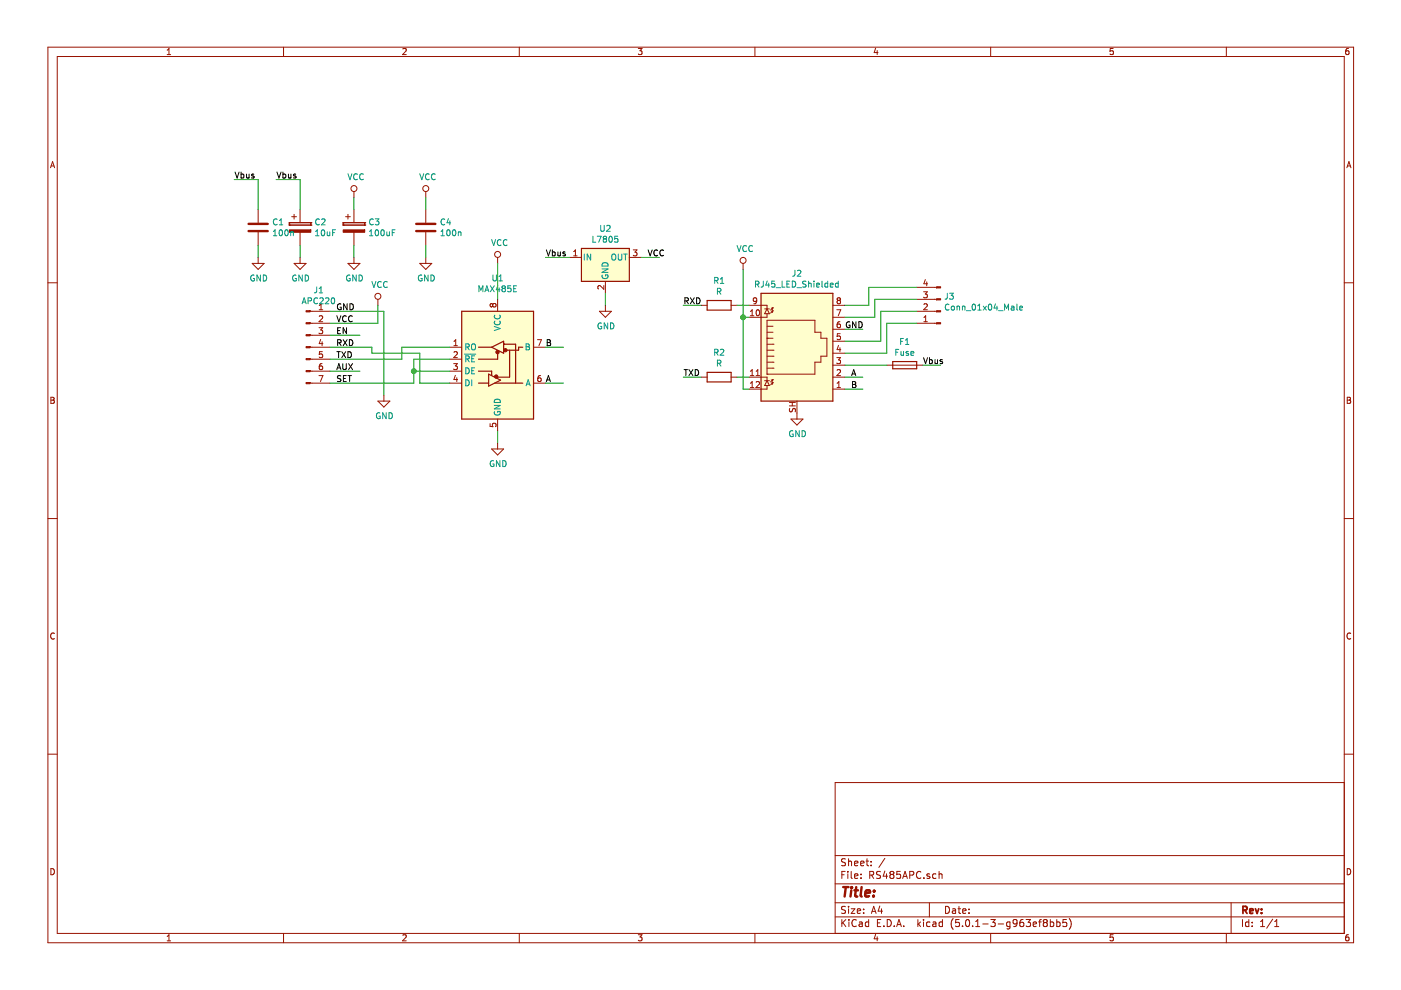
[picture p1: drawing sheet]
<svg xmlns="http://www.w3.org/2000/svg" width="297mm" height="210mm" viewBox="0 0 297 210" stroke-linecap="round" stroke-linejoin="round" font-family="sans-serif">
<g fill="#981200" stroke="#981200" stroke-width=".21">
<path d="M64.9 81.1h.9v.3h-.9z" fill-rule="evenodd"/>
<path d="M64.9 78.6h.9v.2h-.9z" fill-rule="evenodd"/>
<path d="M64.9 76h.9v.3h-.9z" fill-rule="evenodd"/>
<path d="M64.9 73.5h.9v.2h-.9z" fill-rule="evenodd"/>
<path d="M64.9 71h.9v.2h-.9z" fill-rule="evenodd"/>
<path d="M64.9 68.4h.9v.3h-.9z" fill-rule="evenodd"/>
<path d="M64.9 65.9h.9v.2h-.9z" fill-rule="evenodd"/>
<path d="M72.8 48.7h4.5v.5h-4.5z" fill-rule="evenodd"/>
<path d="M61.3 48.7h4.6v.5h-4.6z" fill-rule="evenodd"/>
<path d="M198.6 60.8h.8v.3h-.8z" fill-rule="evenodd"/>
<path d="M198.6 63.3h.8v.3h-.8z" fill-rule="evenodd"/>
<path d="M198.6 65.9h.8v.2h-.8z" fill-rule="evenodd"/>
<path d="M198.6 68.4h.8v.3h-.8z" fill-rule="evenodd"/>
<circle cx="105.2" cy="79.8" r=".36"/>
<circle cx="105.5" cy="74.7" r=".36"/>
<circle cx="107.2" cy="74.3" r=".36"/>
</g>
<g fill="none" stroke="#981200" stroke-width=".21">
<path d="M10.2 10h276.8v189.9h-276.8zM12.1 12h272.9v185.9h-272.9zM35.4 11.6h.8M35.4 10.6l.4-.3v1.3M60.1 10v2M85.4 10.4l.5-.1 .2 .3-.8 1h.8M110.1 10v2M135.3 10.3h.8l-.4 .5 .4 .1v.5l-.2 .2-.6-.2M160.1 10v2M185.6 10.2l-.3 .9h.9M186 10.7v.9M210 10v2"/>
<path d="M236 10.3h-.6l-.1 .6 .7-.1v.6l-.2 .2-.5-.2M260 10v2M285.9 10.3h-.4l-.1 .3-.1 .7 .2 .3 .5-.2-.1-.6h-.4l-.2 .2M10.7 35.6l.4-1.3 .5 1.3M10.8 35.2h.7M285.6 35.6l.4-1.3 .4 1.3M285.7 35.2h.6M10.2 60h1.9M53.5 55.8h2.5l-1.3 1.3zM54.7 44.4v2.8M54.7 49.2v2.8M54.7 54.6v1.2"/>
<path d="M61.3 47.2h.1M61.3 47.7h.1M61.3 47.7h4.6M61.3 47.2h4.6M61.3 47.2v.5M61.8 45.9h1.1M62.4 55.8h2.5l-1.3 1.3zM62.4 45.4v1.1M63.6 44.4v2.8M63.6 49.2v2.8M63.6 54.6v1.2M65.9 47.7h.1"/>
<path d="M65.9 47.2h.1M65.9 47.2v.5M72.8 47.2h.1M72.8 47.7h.1M72.8 47.2v.5M72.8 47.7h4.5M72.8 47.2h4.5M73.3 45.9h1M73.8 55.8h2.5l-1.3 1.3zM73.8 45.4v1.1M75 40.6v1.3M75 44.4v2.8"/>
<path d="M75 49.2v2.8M75 54.6v1.2M77.3 47.7h.1M77.3 47.2h.1M77.3 47.2v.5M89 55.8h2.5l-1.2 1.3zM90.3 40.6v1.3M90.3 44.4v2.8M90.3 49.2v2.8M90.3 54.6v1.2M105.5 54.6v1.2M120.7 54.6h2.6"/>
<path d="M121.6 54.2h.8M121.6 53.3l.4-.3v1.2M128.4 59.7v2.5M133.4 54.6h2.6M134.3 53h.8l-.5 .5 .4 .1 .1 .4-.3 .2-.5-.1M157.5 55.8v1.3M196.2 59.3l-.3 .9h.8M196.5 59.8v.8M285 60h2M65.8 78.7h4.2M65.8 76.2h4.2M65.8 73.6h4.2"/>
<path d="M65.8 71.1h4.2M65.8 68.5h4.2M65.8 66h4.2M67.6 69.5h.8l-.4 .5 .3 .1 .1 .4-.2 .2-.6-.1M67.6 79.6h.9l-.6 1.3M67.7 65.7h.7M67.7 64.8l.4-.4v1.3M67.7 67.1l.5-.2 .2 .4-.8 .9h.8M68 72l-.3 .9h.8M68.3 77.1h-.2a.79 .79 0 0 0-.2 1.3l.4-.1 .1-.5-.2-.2h-.3l-.2 .2M68.3 72.5v.8M68.3 74.6h-.5l-.1 .6 .5-.2 .2 .3v.3l-.2 .2-.5-.1"/>
<path d="M80.1 63.5v1.2M95.4 78.7h2.5M95.4 76.2h2.5M95.4 73.6h2.5M96.2 77.1h.8l-.5 .5 .4 .1 .1 .4-.3 .3-.5-.2M96.2 74.7l.5-.1 .3 .3-.8 .9h.8M96.2 73.3h.8M96.2 72.4l.4-.4v1.3M96.5 79.6l-.3 .9h.8M104.5 64.6l-.3-.2-.3 .2v.2l.3 .3 .3-.3M104.5 64.6l.2-.2h.2l.3 .2-.1 .4-.2 .1h-.2l-.2-.3M104.5 64.6v.2"/>
<path d="M105.5 63.5v2.5M106.8 73h.1M113.1 73.6h2.6M114 72h.8l-.5 1.3M114.6 79.6h-.2a.79 .79 0 0 0-.1 1.3h.3l.1-.5-.2-.3h-.2l-.3 .3M127.1 66h2.5l-1.2 1.3zM128 60.5v.8l-.9-.8-.3 .3 .1 .5M128.4 64.7v1.3M148.7 80h1.2M148.7 64.7h1.2M155 80h1.3M155 64.7h1.3"/>
<path d="M158.8 80h3.8v.7M158.8 64.7h3.8v.8M159.1 66.9h.7M159.1 79.6h.7M159.1 66l.4-.3v1.2M159.1 78.7l.4-.3v1.2M160.3 79.6h.7M160.3 78.7l.4-.3v1.2M160.3 63.2h-.5l-.1 .5 .3 .2h.3l.1-.2M160.3 63.2l.1 .1M160.4 63.3v.8l-.2 .3h-.4M160.4 65.8l.2-.1a.67 .67 0 0 1 .5 .6 .67 .67 0 0 1-.5 .6l-.3-.4z"/>
<path d="M162.1 65.5h1M162.6 71.7h.1M162.6 79.3h.1M162.6 66.5v.8h-3.8M162.6 67.9h10.2v2.5h1.2v1.3h1.3v3.8h-1.3v1.3h-1.2v2.5h-10.2zM162.6 70.4h1.3M162.6 69.2h1.3M162.6 78.1h1.3M162.6 76.8h1.3M162.6 75.5h1.3M162.6 74.3h1.3M162.6 73h1.3"/>
<path d="M162.6 71.7h1.3M162.6 65.5l.5 1h-1zM163.9 78.1h.1M163.9 76.8h.1M163.9 75.5h.1M163.9 74.3h.1M163.9 73h.1M163.9 65.9l-.1 .4M163.9 65.2l-.1 .4M163.9 65.9l-.5 .5M163.9 65.9l-.4 .1M163.9 65.2l-.5 .5"/>
<path d="M163.9 65.2l-.4 .2M176.6 80h2.5M176.6 67.3h2.5M176.6 64.7h2.5M176.6 77.4h2.5M176.6 74.9h2.5M176.6 72.3h2.5M176.6 69.8h2.5M177.4 65.7h.9l-.6 1.2M177.4 75.8h.8l-.4 .5 .3 .1 .1 .5-.2 .2-.6-.1M177.5 78.5l.5-.1 .2 .3-.8 .9h.8M177.7 63.7l-.2 .2v.3l.2 .2h.4l.1-.2v-.3l-.2-.2"/>
<path d="M177.7 63.7l-.2-.3 .2-.3h.3l.2 .3-.2 .3M177.7 63.7h.3M177.8 73.2l-.3 .9h.8M178.1 68.2h-.2a.79 .79 0 0 0-.2 1.3l.4-.1 .1-.5-.2-.2h-.3l-.2 .2M178.1 73.7v.9M178.1 70.7h-.5l-.1 .7 .5-.2 .2 .3v.3l-.2 .2-.5-.1M188 77.4h7.6M194.4 68.5h4.2M194.4 66h4.2M194.4 60.9h4.2M194.4 63.5h4.2M195.8 61.9h.8l-.4 .4 .3 .2 .1 .4-.2 .2-.6-.1"/>
<path d="M195.9 64.5l.5-.1 .2 .4-.8 .9h.8M195.9 68.2h.7M195.9 67.3l.4-.4v1.3M10.8 84.2h.4l.3 .3-.3 .3 .3 .3-.2 .4h-.5zM10.8 84.8h.4M65.8 81.2h4.2M80.1 85h2.6l-1.3 1.3zM81.4 83.8v1.2M95.4 81.2h2.5M96.8 80.1v.8M103.9 89.8v.6l.6 .1-.1-.5 .2-.3h.3l.3 .3-.2 .5M104.2 95.2h2.6l-1.3 1.3z"/>
<path d="M105.5 88.8v2.6M105.5 93.9v1.3M113.1 81.2h2.6M159.1 82.2h.7M159.1 81.3l.4-.4v1.3M160.3 81l.5-.1 .2 .4-.7 .9h.7M162.1 80.7h1M162.6 81.7v.8h-3.8M162.6 80.7l.5 1h-1zM163.9 81.1l-.1 .4M163.9 80.5l-.1 .4M163.9 81.1l-.5 .5"/>
<path d="M163.9 81.1l-.4 .1M163.9 80.5l-.5 .5M163.9 80.5l-.4 .1M167.4 86.1h1.2M167.4 85.3h1.2M167.4 86.6v.5l.1 .2h.4l.2-.6 .3-.1 .2 .2v.5M167.7 88.8h2.5l-1.2 1.3zM168 85.3v.8M169 85v3.8M176.6 82.5h2.5M177.5 82.2h.7M177.5 81.3l.4-.4v1.3"/>
<path d="M285.6 84.2h.5l.2 .3-.2 .3 .3 .3-.2 .4h-.6zM285.6 84.8h.5M10.2 109.9h1.9M285 109.9h2M11.5 134.3a.58 .58 0 0 0-.8 .5 .58 .58 0 0 0 .8 .6M286.4 134.3a.58 .58 0 0 0-.8 .5 .58 .58 0 0 0 .8 .6M10.2 159.9h1.9M285 159.9h2M285 165.9h-107.9v32M10.8 184.2a.65 .65 0 0 1 .7 .6 .65 .65 0 0 1-.7 .7zM35.4 198.5l.4-.3v1.3M35.4 199.5h.8"/>
<path d="M60.1 197.9v2M85.4 198.3l.5-.1 .2 .3-.8 1h.8M110.1 197.9v2M135.3 198.2h.8l-.4 .5 .4 .1v.6l-.2 .1-.6-.1M160.1 197.9v2M177.1 194.4h107.9M177.1 191.4h107.9M177.1 187.4h107.9M177.1 181.4h107.9M178.5 185.5h.5M178.5 195v1.5M178.7 195.6l.6 .9"/>
<path d="M179.2 184.8h-.7v1.5M179.3 192.2h-.6l-.3 .2 .1 .4 .7 .3v.4l-.2 .2-.6-.1M179.3 182.1h-.6l-.3 .2 .1 .4 .7 .3v.4l-.2 .2-.6-.1M179.3 195l-.8 .8M179.8 184.8v.1M179.8 185.3v1M179.9 182.1v1.5M179.9 192.2v.1M179.9 192.7v1M179.9 182.7l.2-.1h.4v1M180 195v.1M180 195.5v1"/>
<path d="M180.5 192.7h.8l-.8 1h.8M180.5 184.8v1.3l.2 .2M181.2 185.8l.7-.2-.1-.3h-.4l-.2 .2 .1 .7h.5M181.2 183.1l.7-.2-.1-.3h-.4l-.2 .2 .1 .7h.5M181.5 195.1a.59 .59 0 0 0-.7 0 .59 .59 0 0 0-.2 .7 .56 .56 0 0 0 .3 .6 .56 .56 0 0 0 .6-.1M181.8 193.2l.7-.2-.1-.2-.4-.1-.2 .2v.7h.6M182.2 195.5h.6v1M182.5 183.1l.7-.2-.1-.3h-.4l-.2 .2 .1 .7h.5M182.6 186.1v.2M182.6 185.3v.2M182.8 195.8l-.5 .1-.2 .2 .2 .4 .5-.1M183.1 193.5v.2"/>
<path d="M183.1 192.8v.1M183.6 182.6h.6M183.8 182.1v1.3l.4 .2M184.2 195.5h-.5l-.2 .2v.6l.2 .2 .5-.1M184.2 195v1.5M184.4 185.5h.7l.1-.6-.2-.1h-.6v1.5M184.7 183.4v.2M184.7 182.6v.2M184.8 193.7l.4-1.5 .5 1.5M184.8 185.5l.4 .8M184.9 193.2h.7M185.6 198.1l-.3 .9h.9"/>
<path d="M186 198.6v.9M186 195.7h.5M186.5 192.1l-.3 1.1h.9M186.7 184.8h-.6l-.3 .2 .1 .3 .7 .4v.4l-.2 .2-.6-.1M186.7 195h-.7v1.5h.7M186.9 192.7v1M187.4 196.3v.2M187.6 184.7l-.4 1.1h1M187.6 182l-1.3 1.9M188 185.3v1M188.1 195a.76 .76 0 0 1 .9 .7 .76 .76 0 0 1-.9 .8zM189 185.4l-.3-.3 .3-.3h.3l.2 .2-.2 .4"/>
<path d="M189 185.4l-.3 .3v.4l.3 .2h.3l.2-.3v-.3l-.2-.3M189 185.4h.3M189.6 196.3v.2M190.1 196.5l.5-1.5 .5 1.5M190.2 196h.8M190.9 184.8h-.7l-.1 .7 .7-.1 .2 .2-.1 .5-.2 .2-.6-.2M191.4 186.3l.5-1.5 .5 1.5M191.5 185.8h.7M191.6 196.3v.2M192.9 185.5h.7l.1-.2v-.4l-.2-.1h-.6v1.5M194.6 195v1.5M194.7 195.9l.5 .6"/>
<path d="M195.2 195.5l-.6 .5M195.2 184.9a.71 .71 0 0 0-1 .5 .71 .71 0 0 0 .8 .9l.2-.2M195.8 195v.1M195.8 195.5v1M195.9 186.1v.2M197 191.4v3M197.1 185.3h-.4l-.2 .2 .1 .2 .5 .1v.4h-.6M197.2 195.5h-.5l-.2 .2v.6l.2 .2 .5-.1M197.8 195.5h.6v1M198.4 195.8l-.7 .3 .3 .4 .4-.1M198.4 185.3h-.4l-.3 .2 .1 .6 .2 .2 .4-.1M199.1 184.8v1.5"/>
<path d="M199.1 185.4l.2-.1h.4v1M199.8 195.5h-.4l-.3 .2 .1 .6 .2 .2 .4-.1M199.8 195v1.5M200.5 192.2a.75 .75 0 0 1 .8 .7 .75 .75 0 0 1-.8 .8zM202 192.8h.5l.1 .9M202.1 194.8a1.71 1.71 0 0 0 0 2.2M202.6 193l-.5 .1-.2 .2 .2 .4 .5-.1M203.1 192.7h.6M203.3 192.2v1.3l.4 .2M203.4 195h-.7l-.1 .7 .7-.1 .1 .2v.5l-.2 .2-.6-.2M204.1 196.3v.2M204.1 193.2l.7-.2-.1-.2-.4-.1-.2 .2 .1 .7h.5"/>
<path d="M204.9 195h.2a.81 .81 0 0 1 .5 .7 .81 .81 0 0 1-.5 .8 .95 .95 0 0 1-.2-1.5zM205.4 193.5v.2M205.4 192.8v.1M206.2 196.3v.2M206.9 196.5h.8M206.9 195.4l.4-.4v1.5M208.4 195.9h1.1M210 197.9v2M210.1 195h.9l-.5 .5 .4 .2v.6l-.2 .2-.6-.2M211.6 195.9h1.2M214.1 195.5h-.4l-.3 .2 .1 .6 .2 .2 .4-.1M214.1 195.5v1.3l-.2 .2-.4-.1"/>
<path d="M215.6 195.6l-.3 .3-.4-.1-.1-.7 .5-.1 .3 .2v.9l-.3 .3-.4 .1M216.9 195h-.4a1.16 1.16 0 0 0-.2 1.4l.5 .1 .2-.2 .1-.5-.3-.3-.5 .1-.1 .2M217.6 195h.9l-.5 .5 .4 .2v.6l-.2 .2-.6-.2M219.1 196l.7-.2-.1-.3h-.4l-.2 .2v.7h.6M220.2 195.5h.6M220.8 195l-.4 .2v1.3M221.5 195.6l-.3 .3 .1 .4 .2 .2 .4-.1 .2-.2v-.3l-.3-.3M221.5 195.6l-.3-.3 .3-.3h.4l.2 .2-.3 .4M221.5 195.6h.3M222.7 195.5h.4l.3 .2-.1 .6-.2 .2-.4-.1M222.7 195v1.5M224.1 195.5h.4l.3 .2-.1 .6-.2 .2-.4-.1"/>
<path d="M224.1 195v1.5M226.1 195h-.7l-.1 .7 .8-.1 .1 .2-.1 .5-.2 .2-.6-.2M226.7 194.8a1.71 1.71 0 0 1 0 2.2M236 198.2h-.6l-.1 .6 .7-.1v.7l-.2 .1-.5-.1M260 197.9v2M261 191.4v6.5M263.4 195v1.5M264.8 195.5h-.5l-.2 .2 .1 .7h.6M264.8 195v1.5M265.5 196.3v.2M265.5 195.5v.2M267.3 196.5h.8"/>
<path d="M267.3 195.4l.4-.4v1.5M269.8 194.9l-1.2 1.9M270.3 196.5h.8M270.3 195.4l.4-.4v1.5M285.6 184.2a.65 .65 0 0 1 .8 .6 .65 .65 0 0 1-.8 .7zM285.9 198.2h-.4l-.1 .3-.1 .7 .2 .3 .5-.1-.1-.7h-.4l-.2 .2"/>
<circle cx="75" cy="40" r=".63"/>
<circle cx="90.3" cy="40" r=".63"/>
<circle cx="105.5" cy="53.9" r=".63"/>
<circle cx="157.5" cy="55.2" r=".63"/>
<circle cx="80.1" cy="62.8" r=".63"/>
</g>
<g fill="none" stroke="#009596" stroke-width=".21">
<path d="M73.8 36.8l.4 1.3 .4-1.3M75.8 37a.56 .56 0 0 0-.8 .5 .56 .56 0 0 0 .8 .5M77 37a.56 .56 0 0 0-.8 .5 .56 .56 0 0 0 .8 .5M89 36.8l.4 1.3 .4-1.3M91 37a.56 .56 0 0 0-.8 .5 .56 .56 0 0 0 .8 .5M92.3 37a.56 .56 0 0 0-.8 .5 .56 .56 0 0 0 .8 .5M53.9 58.4a.59 .59 0 0 0-.7 .6 .59 .59 0 0 0 .7 .5v-.5h-.2M55.2 58.3v1.3l-.7-1.3v1.3M55.8 58.3a.64 .64 0 0 1 .7 .6 .64 .64 0 0 1-.7 .7zM58 50h.7M58 49.1l.3-.4v1.3M58.7 46.5a.56 .56 0 0 0-.7 .5 .56 .56 0 0 0 .7 .5"/>
<path d="M59.2 47.7h.8M59.2 46.8l.4-.4v1.3M59.3 48.8l.2-.1a.69 .69 0 0 1 .4 .6 .69 .69 0 0 1-.4 .7l-.3-.5zM59.7 48.8h.1M60.5 48.8l.2-.1a.67 .67 0 0 1 .4 .6 .67 .67 0 0 1-.4 .7l-.3-.5zM61.6 49.1v.9M61.6 49.3l.5-.1 .1 .8M62.8 58.4a.59 .59 0 0 0-.8 .6 .59 .59 0 0 0 .8 .5v-.5h-.2M64.1 58.3v1.3l-.7-1.3v1.3M64.7 58.3a.64 .64 0 0 1 .7 .6 .64 .64 0 0 1-.7 .7zM66.9 50h.7M66.9 49.1l.4-.4v1.3"/>
<path d="M67.7 46.5a.56 .56 0 0 0-.8 .5 .56 .56 0 0 0 .8 .5M68.2 46.5l.5-.1 .2 .4-.8 .9h.8M68.2 48.8l.2-.1a.67 .67 0 0 1 .5 .6 .67 .67 0 0 1-.5 .7l-.3-.5zM69.4 49.1v.8h.5M69.9 49.1v.9M70.5 49.3h.5M71.1 48.7h-.6v1.3M74.2 58.4a.59 .59 0 0 0-.7 .6 .59 .59 0 0 0 .7 .5l.1-.5h-.3M75.5 58.3v1.3l-.7-1.3v1.3M76.1 58.3a.64 .64 0 0 1 .7 .6 .64 .64 0 0 1-.7 .7zM78.3 50h.8M78.3 49.1l.4-.4v1.3"/>
<path d="M78.9 59.7l.4 1.3 .4-1.3M79.1 46.5a.56 .56 0 0 0-.8 .5 .56 .56 0 0 0 .8 .5M79.6 46.4h.7l-.4 .5 .4 .1v.4l-.2 .3-.5-.2M79.7 48.8l.1-.1a.67 .67 0 0 1 .5 .6 .67 .67 0 0 1-.5 .7l-.3-.5zM80.8 59.8a.56 .56 0 0 0-.8 .5 .56 .56 0 0 0 .8 .5M80.9 48.8l.2-.1a.69 .69 0 0 1 .4 .6 .69 .69 0 0 1-.4 .7l-.3-.5zM82 49.1l.1 .8h.5M82.1 59.8a.56 .56 0 0 0-.8 .5 .56 .56 0 0 0 .8 .5M82.6 49.1v.9M83.2 49.3h.4M83.8 48.7h-.6v1.3M89.4 58.4a.59 .59 0 0 0-.7 .6 .59 .59 0 0 0 .7 .5l.1-.5h-.3"/>
<path d="M90.8 58.3v1.3l-.8-1.3v1.3M91.4 58.3a.64 .64 0 0 1 .7 .6 .64 .64 0 0 1-.7 .7zM93.5 50h.7M93.5 49.1l.4-.4v1.3M94.3 46.5a.56 .56 0 0 0-.8 .5 .56 .56 0 0 0 .8 .5M94.8 48.8l.2-.1a.69 .69 0 0 1 .4 .6 .69 .69 0 0 1-.4 .7l-.3-.5zM95.1 46.4l-.3 .8h.8M95.4 46.8v.9M96 48.8l.2-.1a.67 .67 0 0 1 .5 .6 .67 .67 0 0 1-.5 .7l-.3-.5zM97.2 49.3l.5-.1v.8M97.2 49.1v.9M104.2 50.8l.5 1.3 .4-1.3"/>
<path d="M104.5 58.3v1l.3 .3 .3-.1 .2-.2v-1M105.8 59.6h.7M105.8 58.6l.4-.3v1.3M106.2 50.9a.56 .56 0 0 0-.8 .5 .56 .56 0 0 0 .8 .5M107.5 50.9a.56 .56 0 0 0-.8 .5 .56 .56 0 0 0 .8 .5M123.9 53.9v1.2M125.2 53.9v1.2l-.7-1.2v1.2M125.7 50.1v1.3h.6M126.6 50.1h.9l-.6 1.3M127.4 47.8v1l.2 .2h.4l.1-.2v-1M127.6 57h1.3l-1.3 .8h1.3M127.7 58.3a.57 .57 0 0 0 .6 .8 .57 .57 0 0 0 .5-.8h-.4v.2"/>
<path d="M127.8 55.8a.67 .67 0 0 1 .8-.1 .67 .67 0 0 1 .3 .7h-1.3zM128.1 50.6l-.2 .3v.2l.2 .3h.3l.2-.3v-.4l-.2-.1M128.1 50.6l-.2-.2 .2-.3 .5 .1v.3l-.2 .1M128.1 50.6h.3M128.6 47.9l.5-.1 .3 .3-.8 .9h.8M129.2 50.2l.2-.1a.67 .67 0 0 1 .4 .6 .67 .67 0 0 1-.4 .7l-.3-.5zM129.8 54l.2-.1h.4a.78 .78 0 0 1-.1 1.2l-.5-.1zM131 50.1h-.6l-.1 .6 .2-.1h.4l.1 .6-.2 .2-.5-.2M131.1 53.9v1l.2 .2h.4l.1-.2v-1M132.2 53.9h.8M132.6 53.9v1.2M151.5 59.5l.7-.1v-.5l-.7-.1v1.3"/>
<path d="M151.8 59.5l.4 .6M152.7 59.2l.4-.4v1.3M156.3 52.1l.4 1.2 .4-1.2M158.3 52.2a.56 .56 0 0 0-.8 .5 .56 .56 0 0 0 .8 .5M159.5 52.2a.56 .56 0 0 0-.8 .5 .56 .56 0 0 0 .8 .5M161.8 59.6v.9l-.2 .3-.2 .1M162.7 59.6l-.3 .8h.8M164.2 59.6h-.6v.6l.2-.1 .4 .1v.5l-.1 .2-.5-.2M165.8 59.6v1.3h.6M167.4 59.6h-.6v1.3h.6M168 59.6a.64 .64 0 0 1 .7 .6 .64 .64 0 0 1-.7 .7zM168.5 57.3v.9l-.1 .3-.3 .1"/>
<path d="M169.1 57.4l.5-.1 .2 .4-.8 .9h.8M170.9 59.7l-.5-.1-.2 .1 .1 .5 .5 .1 .1 .3-.3 .3-.4-.1M171.4 59.6v1.3M172.6 59.6v.1M174.3 59.6v1.1l.2 .2M175.5 59.6v1.2h-.5l-.1-.6 .6-.1M177.7 59.6v1.2h-.5v-.6l.5-.1M64.1 64.4l.4-1.3 .4 1.3M64.2 64h.6M65.3 63.8l.7-.1v-.4l-.7-.2v1.3M67.1 60.8v.9l-.1 .3-.3 .1M67.3 63.3a.56 .56 0 0 0-.8 .5 .56 .56 0 0 0 .8 .5"/>
<path d="M67.7 62.1h.7M67.7 61.2l.4-.4v1.3M67.8 63.3l.5-.2 .2 .4-.7 .9h.7M69 63.3l.5-.2 .2 .4-.7 .9h.7M70.3 63.3l.2-.2a.67 .67 0 0 1 .5 .7 .67 .67 0 0 1-.5 .6l-.3-.5zM98.5 75.1h2.4M98.8 73.6l.6-.1v-.5l-.6-.1v1.3M98.8 76.1l.6-.1v-.4l-.6-.2v1.3M98.8 78a.64 .64 0 0 1 .7 .6 .64 .64 0 0 1-.7 .7zM99.1 73.6l.4 .6M99.1 76.1l.4 .6M100 73.1l.3-.2a.44 .44 0 0 1 .5 .4v.7l-.5 .2-.3-.2z"/>
<path d="M100 76.1h.5M100 78.6h.5M100.6 75.4h-.6v1.3h.6M100.6 78h-.6v1.3h.6M101.5 61.9v-1.3l.5 .9 .4-.9v1.3M102.8 61.9l.4-1.3 .5 1.3M102.9 61.5h.6M104 60.6l.8 1.3M104.8 69.2l1.3 .5-1.3 .4M104.8 60.6l-.8 1.3M104.9 66.8a.56 .56 0 0 0 .5 .8 .56 .56 0 0 0 .5-.8M104.9 68.1a.56 .56 0 0 0 .5 .8 .56 .56 0 0 0 .5-.8"/>
<path d="M105.5 60.5l-.3 .9h.8M105.8 61v.9M106.7 61.2l-.3-.3 .3-.3 .4 .1v.3l-.2 .2M106.7 61.2l-.3 .2v.2l.3 .3 .3-.1 .2-.2-.1-.3-.2-.1M106.7 61.2h.2M108.3 60.6h-.6l-.1 .6 .5-.1 .3 .2v.3l-.3 .3-.5-.2M108.9 61.2h.4M109.5 60.6h-.6v1.3h.6M111.5 72.9h.5l.2 .3-.2 .3 .3 .2-.1 .4-.7 .1zM111.5 73.5h.5M127.5 68.5a.59 .59 0 0 0-.7 .6 .59 .59 0 0 0 .7 .6l.1-.5h-.3M128.8 68.5v1.2l-.7-1.2v1.2"/>
<path d="M129.4 68.5a.64 .64 0 0 1 .8 .6 .64 .64 0 0 1-.8 .6zM151.5 74.7l.7-.1v-.4l-.7-.2v1.3M151.8 74.7l.4 .6M152.1 61.8l.7-.1v-.4l-.7-.2v1.3M152.1 77l.7-.1v-.4l-.7-.1v1.2M152.4 77l.4 .6M152.4 61.8l.4 .6M152.7 60.1h.8M152.7 74.2l.5-.2 .3 .4-.8 .9h.8M160.2 60.3l.6-.1 .1-.2-.1-.3-.6-.1v1.3M160.5 60.3l.4 .6M163 60v.9"/>
<path d="M164.6 61h.9M166.8 60.2h.5M169 61h.9M171.4 60.2l.5-.1 .1 .8M172.6 60v.9M173.1 60.4l.6-.1v-.2l-.4-.1-.2 .2 .1 .6h.5M176 60.4l.6-.1v-.2l-.4-.1-.2 .2 .1 .6h.5M189.9 74.7h.4M190.5 74.1h-.6v1.2M191 72.4h.4M191 74.5l.1 .8 .5-.1M191.6 71.8h-.6v1.2"/>
<path d="M191.6 74.5v.8M192 73h.7M192 72.1l.4-.3v1.2M192.6 74.6l-.3-.1-.2 .2 .1 .2 .4 .1v.3h-.5M193.1 74.9l.6-.1v-.2l-.4-.1-.2 .2 .1 .6h.5M200.9 62.2v.9l-.2 .3h-.3M201.2 64.6a.58 .58 0 0 0-.8 .5 .58 .58 0 0 0 .7 .6l.1-.1M201.3 62.2h.8l-.4 .5 .3 .1 .1 .4-.2 .2-.6-.1M201.7 65l.2-.1 .4 .1-.1 .7-.5-.1zM202.9 65h.5v.7M202.9 64.9v.8M204.1 65h.4l.1 .7"/>
<path d="M204.1 64.9v.8M204.9 65.9h1M206.2 64.6l.2-.1a.69 .69 0 0 1 .4 .6 .69 .69 0 0 1-.4 .6l-.3-.4zM207.3 65.7h.7M207.3 64.8l.4-.3v1.2M208.5 64.9l.6 .8M209.1 64.9l-.6 .8M209.7 64.6l.1-.1a.67 .67 0 0 1 .5 .6 .67 .67 0 0 1-.5 .6l-.3-.4zM211.1 64.4l-.3 .9h.7M211.4 64.9v.8M211.7 65.9h1M213 65.7v-1.2l.4 .9 .4-.9v1.2"/>
<path d="M214.4 65h.5l.1 .7M215 65.2l-.6 .2v.3h.6M215.6 64.5v1.1l.2 .1M216.2 65.3l.6-.1-.1-.2-.3-.1-.2 .2 .1 .6h.4M80.5 87.6a.59 .59 0 0 0-.7 .6 .59 .59 0 0 0 .7 .5l.1-.5h-.3M81.9 87.5v1.3l-.8-1.3v1.3M82.5 87.5a.64 .64 0 0 1 .7 .6 .64 .64 0 0 1-.7 .7zM98.8 80.5a.64 .64 0 0 1 .7 .7 .64 .64 0 0 1-.7 .6zM100 80.5v1.3M104.6 97.7a.59 .59 0 0 0-.7 .6 .59 .59 0 0 0 .7 .6l.1-.5h-.2M104.8 86h1.3l-1.3 .7h1.3M104.9 87.3a.57 .57 0 0 0 .5 .7 .57 .57 0 0 0 .5-.8h-.4v.3"/>
<path d="M105 84.7a.67 .67 0 0 1 .7 0 .67 .67 0 0 1 .4 .6h-1.3zM106 97.7v1.2l-.7-1.2v1.2M106.6 97.7a.64 .64 0 0 1 .7 .6 .64 .64 0 0 1-.7 .6zM111.5 81.8l.5-1.3 .4 1.3M111.7 81.4h.6M168.1 91.4a.59 .59 0 0 0-.7 .6 .59 .59 0 0 0 .7 .5l.1-.5h-.3M169.5 91.3v1.3l-.8-1.3v1.3M170.1 91.3a.64 .64 0 0 1 .7 .6 .64 .64 0 0 1-.7 .7z"/>
</g>
<g fill="#fffecd" stroke="#fffecd" stroke-width=".25">
<path d="M97.9 66h15.2v22.8h-15.2z" fill-rule="evenodd"/>
<path d="M161.4 62.2h15.2v22.8h-15.2z" fill-rule="evenodd"/>
<path d="M123.3 52.7h10.1v7h-10.1z" fill-rule="evenodd"/>
</g>
<g fill="none" stroke="#981200" stroke-width=".25">
<path d="M123.3 52.7h10.1v7h-10.1zM97.9 66h15.2v22.8h-15.2zM101.4 73.6h2.8M101.4 78.7h2.8v.9M103.6 79.3l2.5 1.3-2.5 1.3zM104.2 73.6l2.6-1.3v2.6zM105.5 74.9v1.3h-4.1M106.8 73h2.5v8.2M108 74.3v5.7h-2.5M110.8 73.6h-.9v.7h-2.5M149.9 63.7h5.1v2h-5.1zM149.9 78.9h5.1v2.1h-5.1z"/>
<path d="M161.4 62.2h15.2v22.8h-15.2zM189.3 76.7h5.1v1.5h-5.1zM101.4 81.2h2.2M104.9 81.2h5.9"/>
</g>
<g fill="none" stroke="#009300" stroke-width=".21">
<path d="M49.7 38.1h5v6.3M58.5 38.1h5.1v6.3M54.7 52v2.6M63.6 52v2.6M75 41.9v2.5M75 52v2.6M90.3 41.9v2.5M90.3 52v2.6M105.5 55.8v7.7M115.7 54.6h5M136 54.6h3.8M157.5 57.1v25.4h1.3"/>
<path d="M70 71.1h6.3M70 78.7h6.3M70 66h11.4v17.8M70 73.6h8.9v1.3h10.1v6.3h6.4M80.1 64.7v3.8h-10.1M87.7 78.7h7.7M95.4 73.6h-10.2v2.6h-15.2M95.4 76.2h-7.7v5h-17.7M115.7 73.6h3.8M128.4 62.2v2.5M144.9 80h3.8M144.9 64.7h3.8"/>
<path d="M156.3 80h2.5M156.3 64.7h2.5M157.5 67.3h1.3M179.1 80h3.8M179.1 69.8h3.8M179.1 77.4h8.9M194.4 66h-7.7v6.3h-7.6M194.4 60.9h-10.2v3.8h-5.1M194.4 63.5h-8.9v3.8h-6.4M194.4 68.5h-6.4v6.4h-8.9M195.6 77.4h3.8M105.5 91.4v2.5"/>
<path d="M115.7 81.2h3.8M179.1 82.5h3.8"/>
</g>
<g fill="none" stroke="#000" stroke-width=".21">
<path d="M49.8 36.5l.5 1.2 .4-1.2M51.1 37l.4-.1 .2 .2-.1 .6h-.5M51.1 36.5v1.2M52.3 36.9v.8l.5-.1M52.8 36.9v.8M53.8 37l-.3-.1-.2 .2 .1 .2 .4 .1v.3h-.5M58.7 36.5l.5 1.2 .4-1.2M60 36.5v1.2M60 37l.4-.1 .2 .2-.1 .6h-.5M61.2 36.9v.8l.5-.1M61.7 36.9v.8M62.7 37l-.3-.1-.2 .2 .1 .2 .4 .1v.3h-.5"/>
<path d="M115.8 53l.5 1.2 .4-1.2M117.1 53v1.2h.5l.1-.7h-.6M118.3 53.4v.8l.5-.1M118.8 53.4v.8M119.8 53.5l-.3-.1-.2 .2 .1 .2 .4 .1v.3h-.5M137.4 53l.4 1.2 .5-1.2M139.4 53.1a.58 .58 0 0 0-.8 .5 .58 .58 0 0 0 .7 .6l.1-.1M140.7 53.1a.58 .58 0 0 0-.8 .5 .58 .58 0 0 0 .7 .6l.1-.1M71.4 66.9l.4 1.3 .5-1.3M71.4 74.6h.7M71.4 78.4l.4-1.3 .5 1.3M71.5 78h.6"/>
<path d="M71.6 72.7l.7-.1v-.5l-.7-.1v1.3M71.6 70.1h.4M71.8 74.6v1.2M71.9 72.7l.4 .6M72.2 69.5h-.6v1.2h.6M72.3 64.5a.57 .57 0 0 0-.8 .5 .57 .57 0 0 0 .8 .5v-.4h-.2M72.3 79.7l-.5-.1-.2 .2v.3l.5 .3 .2 .3-.3 .2h-.5M72.5 74.6l.8 1.2M72.7 77.1v1l.2 .3 .4-.1 .1-.2v-1M72.8 72l.8 1.3M73.3 74.6l-.8 1.2M73.4 67.1a.58 .58 0 0 0-.8 .5 .58 .58 0 0 0 .7 .6l.1-.1"/>
<path d="M73.4 79.6h-.6v1.3h.6M73.5 69.5v1.2l-.7-1.2v1.2M73.6 64.4v1.3l-.7-1.3v1.3M73.6 72l-.8 1.3M73.8 74.6a.64 .64 0 0 1 .7 .6 .64 .64 0 0 1-.7 .6zM73.8 79.6h.7M73.9 77.1l.8 1.3M74.1 72a.64 .64 0 0 1 .7 .7 .64 .64 0 0 1-.7 .6zM74.1 79.6v1.3M74.2 64.4a.64 .64 0 0 1 .7 .6 .64 .64 0 0 1-.7 .7zM74.7 67.1a.58 .58 0 0 0-.8 .5 .58 .58 0 0 0 .7 .6l.1-.1M74.7 77.1l-.8 1.3"/>
<path d="M116 72h.4l.3 .3-.3 .3 .4 .3-.2 .3-.6 .1zM116 72.6h.4M145 78.4h.8M145.2 63.8l.7-.1v-.4l-.7-.2v1.3M145.4 78.4v1.2M145.5 63.8l.4 .6M146.1 78.4l.8 1.2M146.4 63.1l.8 1.3M146.9 78.4l-.8 1.2M147.2 63.1l-.8 1.3M147.4 78.4a.64 .64 0 0 1 .7 .6 .64 .64 0 0 1-.7 .6zM147.7 63.1a.64 .64 0 0 1 .7 .7 .64 .64 0 0 1-.7 .6z"/>
<path d="M180.2 68.3a.57 .57 0 0 0-.8 .6 .57 .57 0 0 0 .8 .5v-.5h-.2M180.6 79.6l.4-1.2 .4 1.2M180.7 79.3h.6M181.5 68.2v1.3l-.8-1.3v1.3M182.1 68.2a.64 .64 0 0 1 .7 .6 .64 .64 0 0 1-.7 .7zM195.8 75.8l.4 1.3 .5-1.3M197.1 75.8v1.3M197.1 76.3h.4l.2 .2-.1 .5h-.5M198.2 76.3l.1 .7h.5M198.8 76.3v.8M199.8 76.3h-.3l-.2 .1 .1 .2 .4 .1v.3h-.5M72.8 80.2h.4"/>
<path d="M115.8 80.9l.5-1.3 .4 1.3M116 80.5h.6M180.7 80.9h.5l.2 .3-.2 .3 .3 .2-.1 .4-.7 .1zM180.7 81.5h.5"/>
</g>
<g fill="none" stroke="#981200" stroke-width=".51">
<path d="M52.7 49h4.1M52.7 47.5h4.1M88.2 49h4.1M88.2 47.5h4.1M178.8 188.1h1.1M179.3 188.1l-.2 2M180.5 188.8l-.2 1.3M180.6 188.1l-.1 .2M180.6 188.1l.1 .1-.2 .1M181.2 188.8h.7M181.5 188.1l-.2 1.7 .1 .2 .4 .1M182.7 188.1l-.2 1.7 .2 .3"/>
<path d="M183.5 189.4l1-.2-.1-.4h-.6l-.3 .2v1h.8M185.2 189.9v.2M185.3 188.8l.1 .1-.1 .1M185.3 188.8v.2"/>
</g>
<g fill="#009300" stroke="#009300" stroke-width=".21">
<circle cx="157.5" cy="67.3" r=".51"/>
<circle cx="87.7" cy="78.7" r=".51"/>
</g>
<path d="M263.5 193l.7-.1 .2-.2-.1-.4-.2-.1h-.6v1.5M263.9 193l.5 .7M265 193.2l.7-.2-.1-.2-.4-.1-.2 .2v.7h.6M266.2 192.7l.3 1 .4-1M267.5 193.5v.2M267.5 192.8v.1" fill="none" stroke="#981200" stroke-width=".38"/>
</svg>
